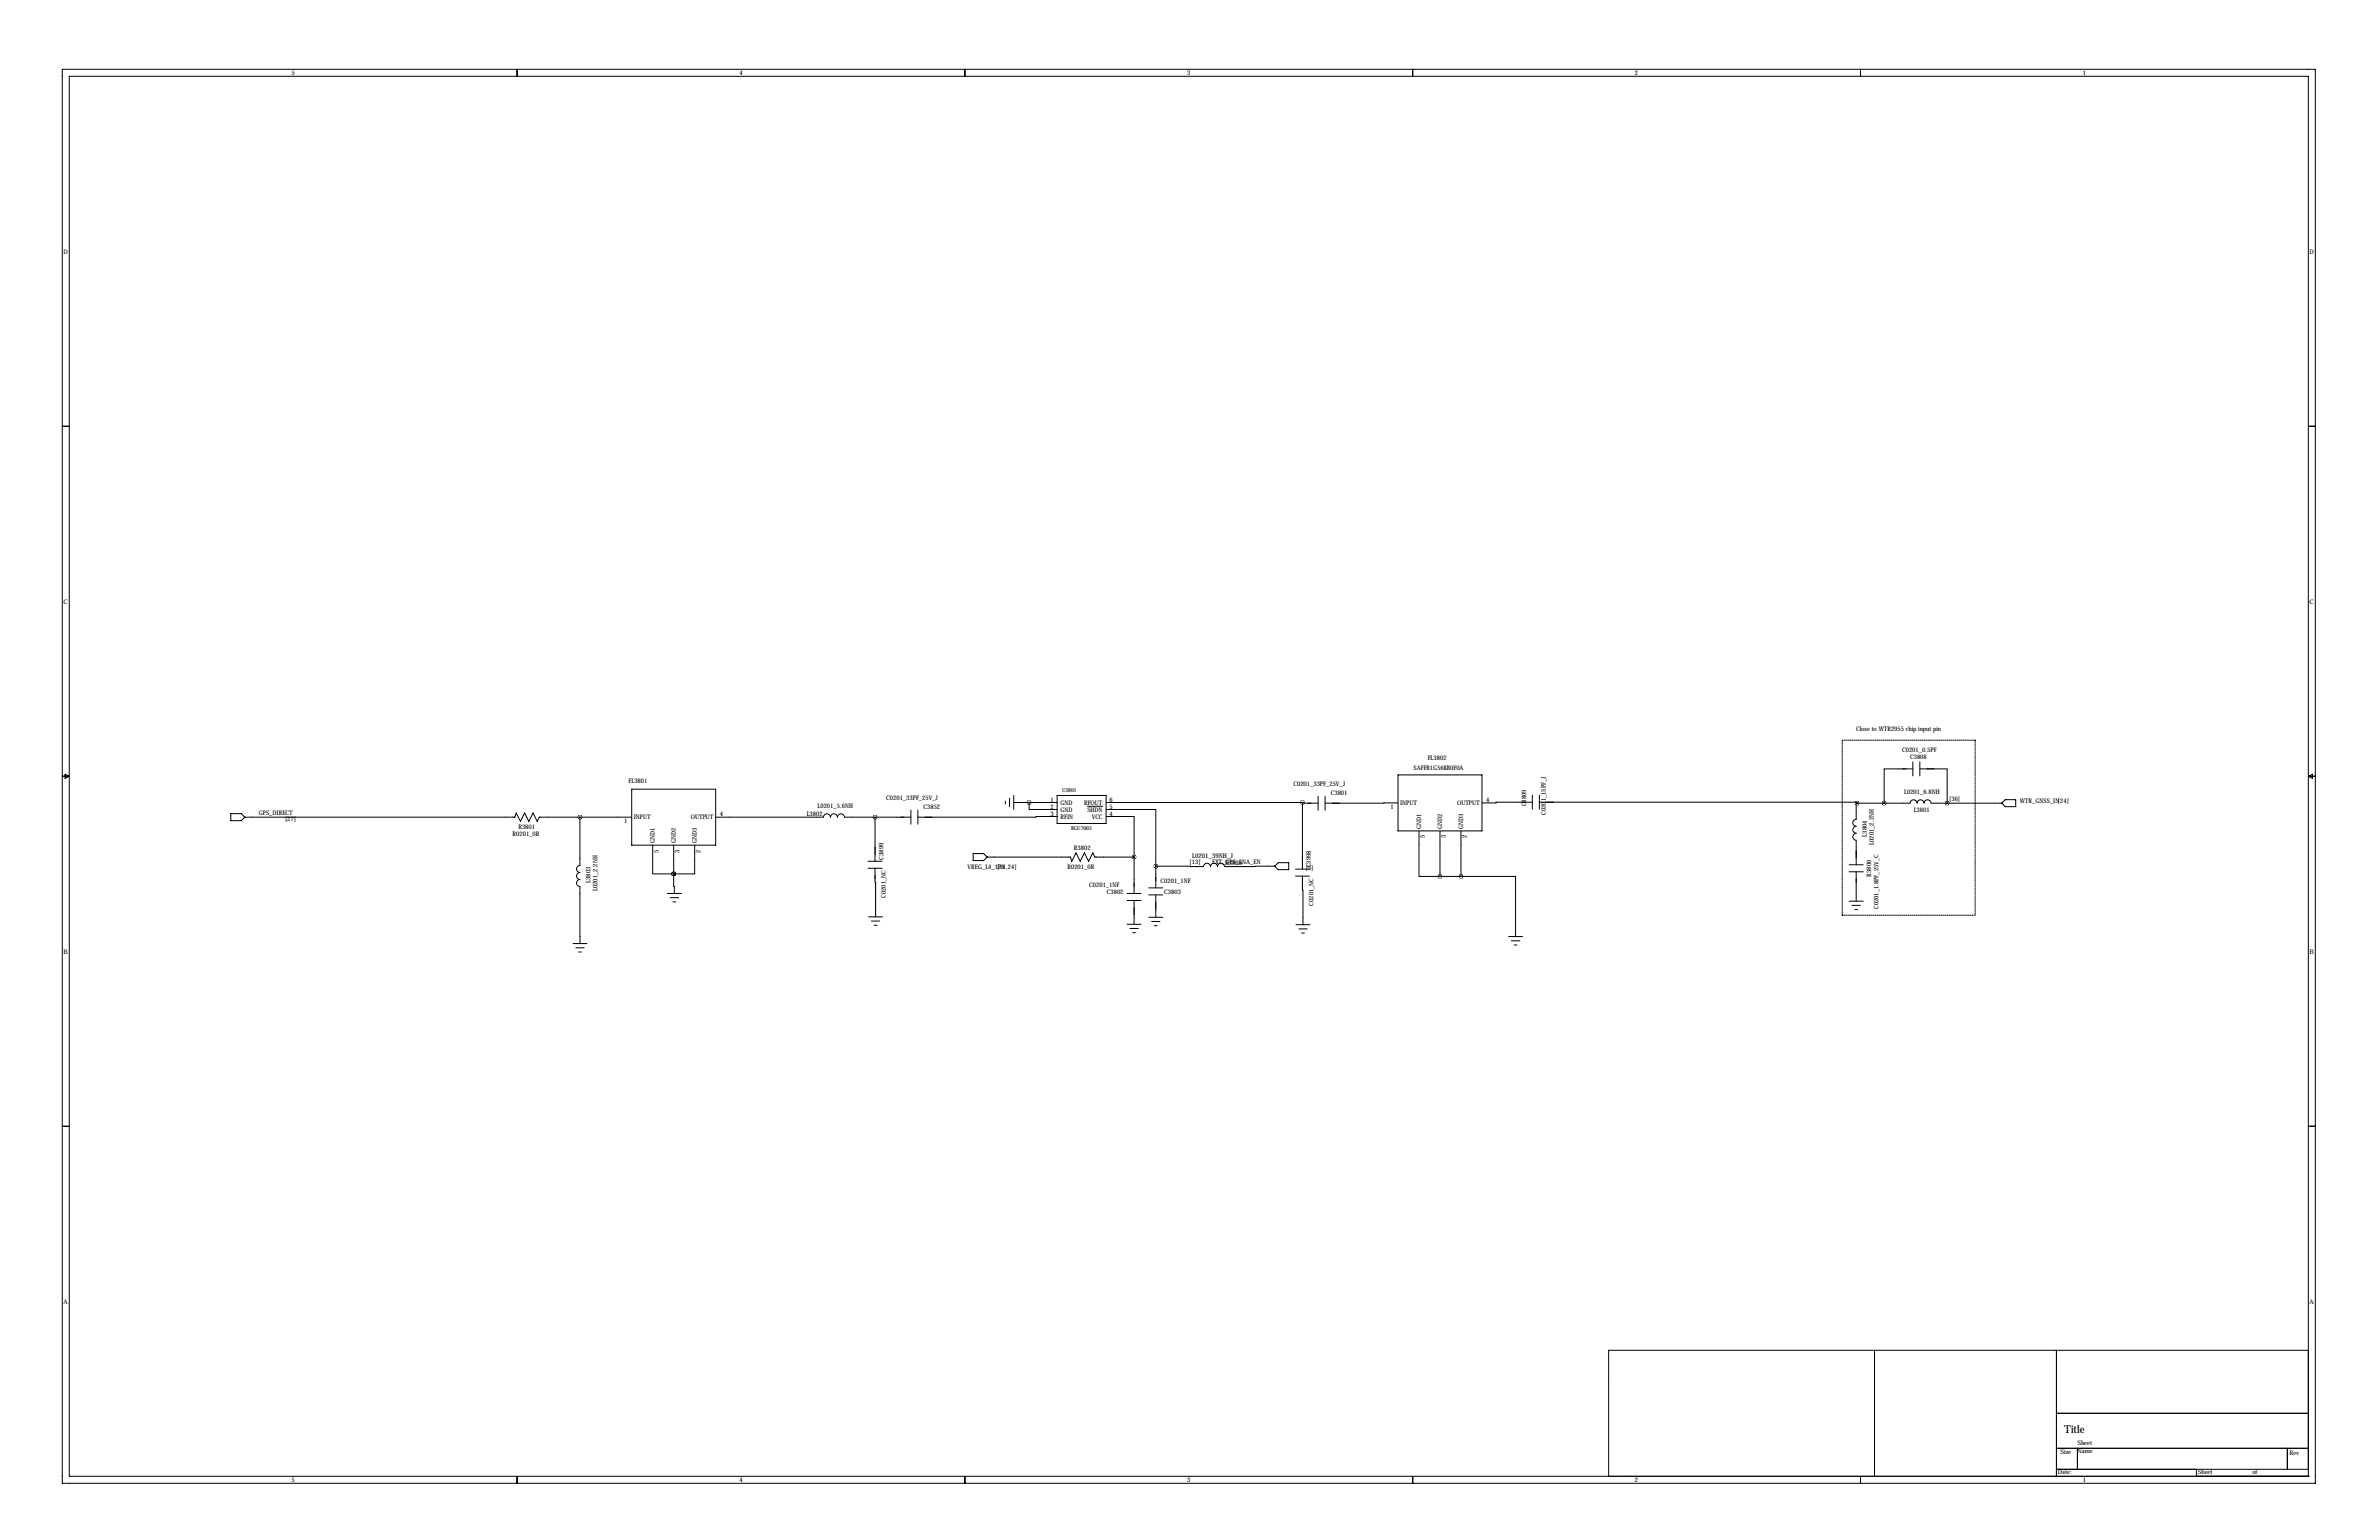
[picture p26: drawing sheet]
<svg xmlns="http://www.w3.org/2000/svg" width="864mm" height="559mm" viewBox="0 0 864 559" stroke-linecap="round" stroke-linejoin="round" font-family="sans-serif">
<defs><g id="words">
<text font-size="4" x="749.3" y="519.9">Title</text>
<g font-size="2.4">
<text x="432.8" y="311.3">L0201_39NH_J</text>
<text x="444.8" y="313.9">R3898</text>
</g>
<g font-size="2.3">
<text x="105.8" y="27.3">5</text>
<text x="268.4" y="27.3">4</text>
<text x="431" y="27.3">3</text>
<text x="593.5" y="27.3">2</text>
<text x="756.1" y="27.3">1</text>
<text x="23.1" y="92.1">D</text>
<text x="838.4" y="92.1">D</text>
<text x="23.1" y="219.1">C</text>
<text x="838.4" y="219.1">C</text>
<text x="673.8" y="265.3">Close to WTR2955 chip input pin</text>
<text x="518.3" y="275.8">FL3802</text>
<text x="690.5" y="272.9">C0201_0.5PF</text>
<text x="693.4" y="275.3">C3808</text>
<text x="513.1" y="279.2">SAFFB1G56KB0F0A</text>
<text x="228.2" y="284.1">FL3801</text>
<text x="469.5" y="285.3">C0201_33PF_25V_J</text>
<text x="296.8" y="293.3">L0201_5.6NH</text>
<text x="321.7" y="290.4">C0201_33PF_25V_J</text>
<text x="335.3" y="293.6">C3852</text>
<text x="381.3" y="291.2">1</text>
<text x="381.3" y="293.7">2</text>
<text x="385" y="292">GND</text>
<text x="393.5" y="292">RFOUT</text>
<text x="402.8" y="293.7">5</text>
<text x="402.8" y="291.2">6</text>
<text x="483.1" y="288.5">C3801</text>
<text x="504.8" y="293.5">1</text>
<text x="508.3" y="292.1">INPUT</text>
<text x="528.9" y="292.1">OUTPUT</text>
<text x="539.5" y="290.8">4</text>
<text x="554" y="292.6" transform="rotate(-90 554 292.6)">C3809</text>
<text x="691.2" y="288.2">L0201_6.8NH</text>
<text x="707.6" y="290.7">[36]</text>
<text x="733.2" y="291.4">WTR_GNSS_IN[24]</text>
<text x="93.9" y="295.8">GPS_DIRECT</text>
<text x="103.5" y="297.9">[27]</text>
<text x="226.6" y="298.6">1</text>
<text x="230.1" y="297.3">INPUT</text>
<text x="250.7" y="297.3">OUTPUT</text>
<text x="261.3" y="296">4</text>
<text x="292.9" y="296">L3802</text>
<text x="381.3" y="296.3">3</text>
<text x="385" y="294.5">GND</text>
<text x="385" y="297.1">RFIN</text>
<text x="394.7" y="294.5">SHDN</text>
<text x="396.3" y="297.1">VCC</text>
<text x="402.8" y="296.3">4</text>
<text x="561.2" y="295.7" transform="rotate(-90 561.2 295.7)">C0201_15PF_J</text>
<text x="694.7" y="294.5">L3801</text>
<text x="186.1" y="303.2">R0201_0R</text>
<text x="188.2" y="300.7">R3801</text>
<text x="237.7" y="305.9" transform="rotate(-90 237.7 305.9)">GND1</text>
<text x="245.4" y="305.9" transform="rotate(-90 245.4 305.9)">GND2</text>
<text x="253" y="305.9" transform="rotate(-90 253 305.9)">GND3</text>
<text x="515.9" y="300.7" transform="rotate(-90 515.9 300.7)">GND1</text>
<text x="517.2" y="304.2" transform="rotate(-90 517.2 304.2)">5</text>
<text x="523.5" y="300.7" transform="rotate(-90 523.5 300.7)">GND2</text>
<text x="524.9" y="304.2" transform="rotate(-90 524.9 304.2)">3</text>
<text x="531.2" y="300.7" transform="rotate(-90 531.2 300.7)">GND3</text>
<text x="532.5" y="304.2" transform="rotate(-90 532.5 304.2)">2</text>
<text x="677.6" y="303.6" transform="rotate(-90 677.6 303.6)">L3804</text>
<text x="239.1" y="309.4" transform="rotate(-90 239.1 309.4)">5</text>
<text x="246.7" y="309.4" transform="rotate(-90 246.7 309.4)">3</text>
<text x="254.3" y="309.4" transform="rotate(-90 254.3 309.4)">2</text>
<text x="320.7" y="311.9" transform="rotate(-90 320.7 311.9)">C3899</text>
<text x="389.9" y="308.5">R3802</text>
<text x="680.2" y="306.5" transform="rotate(-90 680.2 306.5)">L0201_2.2NH</text>
<text x="351.3" y="315.3">VREG_L4_1P8</text>
<text x="362" y="315.4">[11,24]</text>
<text x="387.5" y="315.3">R0201_0R</text>
<text x="431.9" y="313.5">[13]</text>
<text x="440" y="313.5">EXT_GPS_LNA_EN</text>
<text x="474" y="315.7">[5]</text>
<text x="475.8" y="314.7" transform="rotate(-90 475.8 314.7)">C3998</text>
<text x="214.3" y="320.4" transform="rotate(-90 214.3 320.4)">L3803</text>
<text x="217" y="323.3" transform="rotate(-90 217 323.3)">L0201_2.2NH</text>
<text x="395.4" y="321.8">C0201_1NF</text>
<text x="421.3" y="320.5">C0201_1NF</text>
<text x="679.2" y="318.1" transform="rotate(-90 679.2 318.1)">R3806</text>
<text x="321.6" y="325.7" transform="rotate(-90 321.6 325.7)">C0201_NC</text>
<text x="401.8" y="324.5">C3802</text>
<text x="422.6" y="324.5">C3803</text>
<text x="476.8" y="328.6" transform="rotate(-90 476.8 328.6)">C0201_NC</text>
<text x="681.9" y="329.9" transform="rotate(-90 681.9 329.9)">C0201_1.8PF_25V_C</text>
<text x="23.1" y="346.1">B</text>
<text x="838.4" y="346.1">B</text>
<text x="23.1" y="473.1">A</text>
<text x="838.4" y="473.1">A</text>
<text x="748" y="527.6">Size</text>
<text x="754.1" y="524.4">Sheet</text>
<text x="754.1" y="527.3">Name</text>
<text x="831.1" y="527.8">Rev</text>
<text x="105.8" y="537.9">5</text>
<text x="268.4" y="537.9">4</text>
<text x="431" y="537.9">3</text>
<text x="593.5" y="537.9">2</text>
<text x="747" y="534.9">Date:</text>
<text x="756.1" y="537.9">1</text>
<text x="797.8" y="534.9">Sheet</text>
<text x="817.6" y="534.9">of</text>
</g>
<g font-size="2">
<text x="385.5" y="287.4">U3801</text>
<text x="388.8" y="301.1">BGU7005</text>
</g>
</g></defs>
<g fill="none" stroke="#000" stroke-width=".36">
<path d="M22.6 25.1h817.9v513.1h-817.9zM25.1 27.7h812.8v508h-812.8zM187.7 25.1v2.6M350.3 25.1v2.6M512.8 25.1v2.6M675.4 25.1v2.6M22.6 154.7h2.5M837.9 154.7h2.6M694.4 279h-10.4v12.4M694.4 276.5v5M696.9 279h9.9v12.4M696.9 276.5v5"/>
<path d="M22.6 281.7h2.5M23.6 280.9l1.5 .8-1.5 .7zM83.8 295.2h3.8l1.2 1.3-1.2 1.3h-3.8zM88.8 296.5h98.1l.5-1.5 1.5 3 1.5-3 1.6 3 1.5-3 1.5 3 .8-1.5h14.7M210.5 296.5v17.5a1.27 1.27 0 0 0-1.2 1.3 1.27 1.27 0 0 0 1.2 1.3M210.5 296.5h18.8M229.3 286.4h30.5v20.3h-30.5zM259.8 296.5h39.1a1.27 1.27 0 0 1 1.3-1.2 1.27 1.27 0 0 1 1.2 1.2 1.27 1.27 0 0 1 1.3-1.2 1.27 1.27 0 0 1 1.3 1.2 1.27 1.27 0 0 1 1.3-1.2 1.27 1.27 0 0 1 1.2 1.2h24.2M317.7 296.5v16M330.7 294v5.1M333.2 294v5.1M364.9 290.7v1"/>
<path d="M366.5 289.7v3M368 291.2h15.7M368 288.6v5.1M373.6 291.2v2.5h10.1M383.7 296.3h-7.6v.2h-42.9M383.7 288.6h17.8v10.2h-17.8zM394.7 292.6h5.6M401.5 293.7h18.1v20.6M401.5 296.3h10.2v14.7M401.5 291.2h71.3M472.8 291.2h.6v.2h5.1M472.8 291.2v24.2"/>
<path d="M478.5 288.9v5.1M481 288.9v5.1M507.5 291.3l-26.5 .1M507.5 281.2h30.5v20.3h-30.5zM556.3 291.1h-13.2v.2h-5.1M556.3 288.5v5.1M558.8 291.1h115.3v.3M558.8 288.5v5.1M674.1 291.4h19.3a1.27 1.27 0 0 1 1.2-1.2 1.27 1.27 0 0 1 1.3 1.2 1.27 1.27 0 0 1 1.3-1.2 1.27 1.27 0 0 1 1.2 1.2 1.27 1.27 0 0 1 1.3-1.2 1.27 1.27 0 0 1 1.3 1.2h25.6M674.1 291.4h-.3v5.9a1.27 1.27 0 0 0-1.2 1.3 1.27 1.27 0 0 0 1.2 1.2 1.27 1.27 0 0 0-1.2 1.3 1.27 1.27 0 0 0 1.2 1.3 1.27 1.27 0 0 0-1.2 1.2 1.27 1.27 0 0 0 1.2 1.3v8.9M726.6 291.4l1.3-1.2h3.8v2.5h-3.8zM837.9 281.7h2.6"/>
<path d="M837.9 281.7l1.6-.8v1.5zM210.5 319.1a1.27 1.27 0 0 0-1.2 1.3 1.27 1.27 0 0 0 1.2 1.3M210.5 316.6a1.27 1.27 0 0 0-1.2 1.2 1.27 1.27 0 0 0 1.2 1.3M236.9 306.7v10.4h7.7M244.6 317.1h.1M244.6 317.1l.2 7.1M244.6 306.7v10.4M252.2 306.7v10.4h-7.6M315.1 315.1h5.1M315.1 312.5h5.1M317.7 315.1l.2 17.6M353.3 309.7h3.8l1.2 1.3-1.2 1.3h-3.8z"/>
<path d="M358.3 311h30.3l.5 1.5 1.5-3 1.5 3 1.5-3 1.6 3 1.5-3 .8 1.5h14.2M411.7 311v13.2M419.6 314.3l17.3 .1a1.27 1.27 0 0 1 1.3-1.2 1.27 1.27 0 0 1 1.2 1.2 1.27 1.27 0 0 1 1.3-1.2 1.27 1.27 0 0 1 1.3 1.2 1.27 1.27 0 0 1 1.2-1.2 1.27 1.27 0 0 1 1.3 1.3l18.2-.2M419.6 314.3v7.9M464 313h3.8v2.6h-3.8l-1.3-1.3zM470.3 317.9h5M470.3 315.4h5M472.8 317.9l.2 17.6M515.1 301.5v16.5h7.6M522.7 301.5v16.5M522.7 318h7.7M530.4 318h19.8v21.9"/>
<path d="M530.4 301.5v16.5M671.3 316.3h5.1M671.3 313.8h5.1M673.8 316.3v10.7M210.5 321.7l.1 20.7M242.3 324.2h5M243.3 325.7h3M244.3 327.3h1M315.3 332.7h5.1M316.3 334.2h3.1M317.3 335.7h1.1M409.1 324.2h5.1"/>
<path d="M409.1 326.7h5.1M409.1 335.4h5.1M410.2 336.9h3M411.2 338.4h1M411.7 326.7v8.7M417 322.2h5.1M417 324.7h5.1M417 332.8h5.1M418 334.4h3.1M419 335.9h1.1M419.6 324.7v8.1M470.5 335.5h5"/>
<path d="M471.5 337.1h3M472.5 338.6h1M547.6 339.9h5.1M671.3 327h5.1M672.3 328.5h3M673.3 330h1M208 342.4h5.1M209 343.9h3.1M210.1 345.4h1M548.6 341.4h3.1M549.7 342.9h1M22.6 408.7h2.5"/>
<path d="M837.9 408.7h2.6M680.5 490v45.7M746.5 490v45.7M837.9 490h-254v45.7M746.5 512.8h91.4M187.7 535.7v2.5M350.3 535.7v2.5M512.8 535.7v2.5M675.4 535.7v2.5M746.5 525.5h91.4M746.5 533.1h91.4M754.1 525.5v7.6"/>
<path d="M797.3 535.7h.1M797.3 533.1v2.6M830.3 525.5v7.6M837.9 535.7h.1"/>
</g>
<path d="M668.7 268.6h48.3M717 268.6v63.5M668.7 332.1v-63.5M717 332.1h-48.3" fill="none" stroke="#000" stroke-width=".36" stroke-dasharray=".4 .4"/>
<path d="M683.9 291.4a.05 .05 0 0 0 .1 0 .05 .05 0 0 0-.1 0zM244.5 317.1a.06 .06 0 0 0 .1 0 .06 .06 0 0 0-.1 0zM244.5 317.1a.06 .06 0 0 0 .1 0 .06 .06 0 0 0-.1 0zM706.8 291.4a.05 .05 0 0 0 .1 0 .05 .05 0 0 0-.1 0zM373.5 291.2a.05 .05 0 0 0 .1 0 .05 .05 0 0 0-.1 0zM419.5 314.3a.06 .06 0 0 0 .1 0 .06 .06 0 0 0-.1 0zM411.6 311a.05 .05 0 0 0 .1 0 .05 .05 0 0 0-.1 0zM674.1 291.4a.05 .05 0 0 0 .1 0 .05 .05 0 0 0-.1 0zM522.7 318a.06 .06 0 0 0 .1 0 .06 .06 0 0 0-.1 0zM530.3 318a.06 .06 0 0 0 .1 0 .06 .06 0 0 0-.1 0zM210.5 296.5a.05 .05 0 0 0 .1 0 .05 .05 0 0 0-.1 0zM317.6 296.5a.05 .05 0 0 0 .1 0 .05 .05 0 0 0-.1 0zM472.7 291.2a.1 .1 0 0 0 .2 0 .1 .1 0 0 0-.2 0z" fill="#000" stroke="#000" stroke-width="1.5"/>
<use href="#words"/>
</svg>
